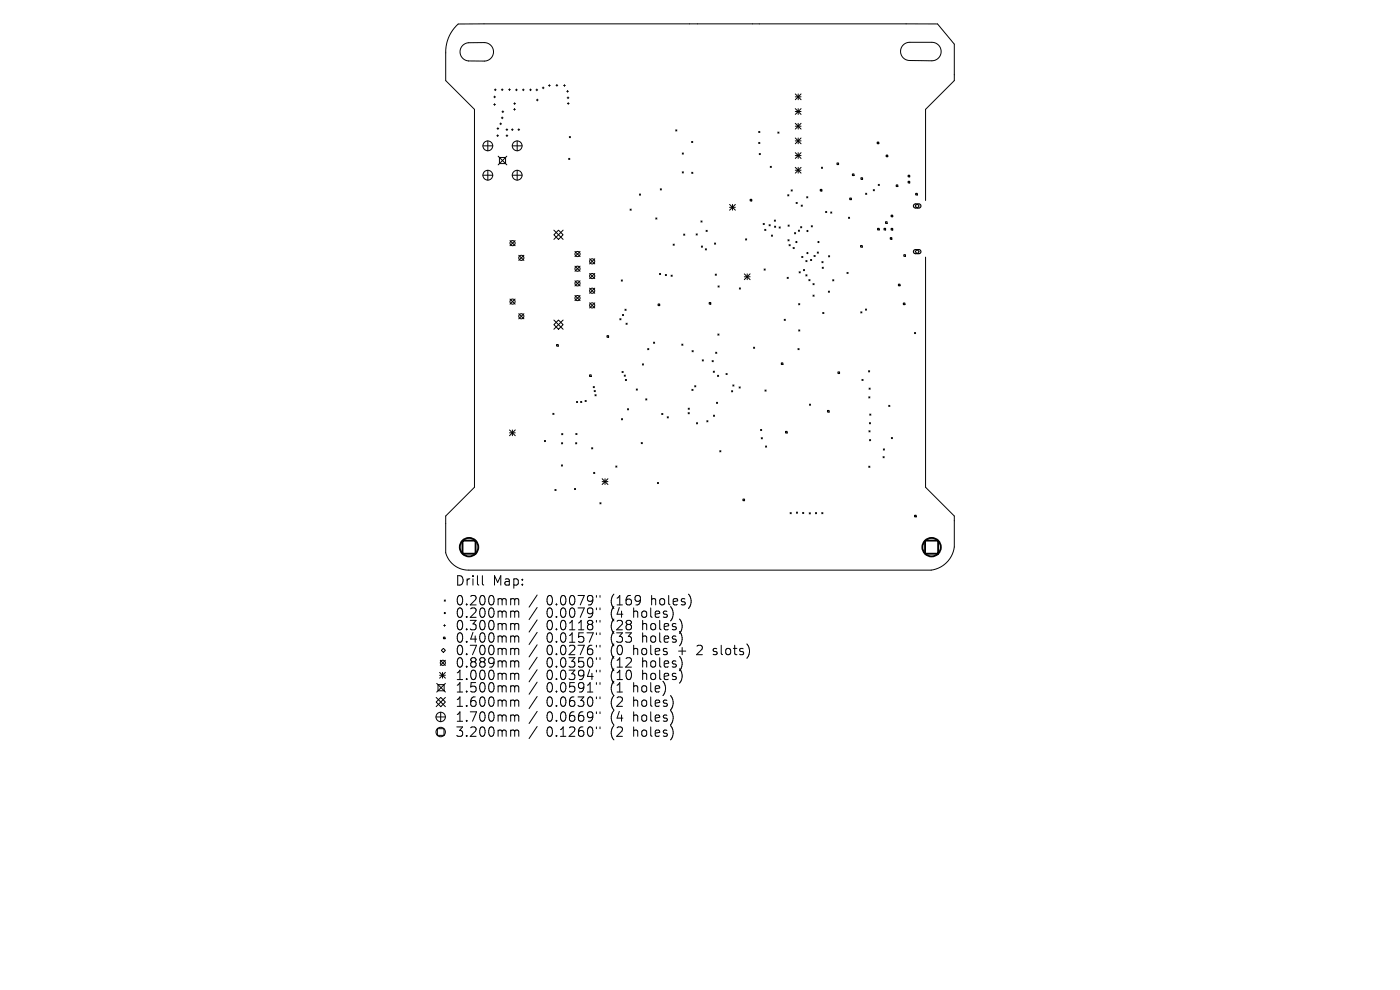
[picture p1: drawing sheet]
<svg xmlns="http://www.w3.org/2000/svg" width="297mm" height="210mm" viewBox="0 0 297 210" stroke-linecap="round" stroke-linejoin="round" font-family="sans-serif">
<defs><g id="words">
<g font-size="2.8">
<text x="96.5" y="124.5">Drill</text>
<text x="104.4" y="124.5">Map:</text>
<text x="96.5" y="128.7">0.200mm</text>
<text x="96.5" y="131.3">0.200mm</text>
<text x="115.7" y="128.7">0.0079&quot;</text>
<text x="115.7" y="131.3">0.0079&quot;</text>
<text x="129.4" y="128.7">(169</text>
<text x="129.4" y="131.3">(4</text>
<text x="134.2" y="131.3">holes)</text>
<text x="138" y="128.7">holes)</text>
<text x="96.5" y="133.9">0.300mm</text>
<text x="96.5" y="136.6">0.400mm</text>
<text x="115.7" y="133.9">0.0118&quot;</text>
<text x="115.7" y="136.6">0.0157&quot;</text>
<text x="129.4" y="133.9">(28</text>
<text x="129.4" y="136.6">(33</text>
<text x="136.1" y="133.9">holes)</text>
<text x="136.1" y="136.6">holes)</text>
<text x="96.5" y="139.2">0.700mm</text>
<text x="96.5" y="141.9">0.889mm</text>
<text x="115.7" y="139.2">0.0276&quot;</text>
<text x="115.7" y="141.9">0.0350&quot;</text>
<text x="129.4" y="139.2">(0</text>
<text x="129.4" y="141.9">(12</text>
<text x="134.2" y="139.2">holes</text>
<text x="136.1" y="141.9">holes)</text>
<text x="143.8" y="139.2">+</text>
<text x="147.9" y="139.2">2</text>
<text x="151.5" y="139.2">slots)</text>
<text x="96.5" y="144.5">1.000mm</text>
<text x="96.5" y="147.1">1.500mm</text>
<text x="115.7" y="144.5">0.0394&quot;</text>
<text x="115.7" y="147.1">0.0591&quot;</text>
<text x="129.4" y="144.5">(10</text>
<text x="129.4" y="147.1">(1</text>
<text x="134.2" y="147.1">hole)</text>
<text x="136.1" y="144.5">holes)</text>
<text x="96.5" y="150.2">1.600mm</text>
<text x="96.5" y="153.3">1.700mm</text>
<text x="115.7" y="150.2">0.0630&quot;</text>
<text x="115.7" y="153.3">0.0669&quot;</text>
<text x="129.4" y="150.2">(2</text>
<text x="129.4" y="153.3">(4</text>
<text x="134.2" y="150.2">holes)</text>
<text x="134.2" y="153.3">holes)</text>
<text x="96.5" y="156.5">3.200mm</text>
<text x="115.7" y="156.5">0.1260&quot;</text>
<text x="129.4" y="156.5">(2</text>
<text x="134.2" y="156.5">holes)</text>
</g>
</g></defs>
<g fill="none" stroke="#000" stroke-width=".21">
<path d="M98.1 9.7l1.1-.6 3.5-.1a1.96 1.96 0 0 1 2 2 1.96 1.96 0 0 1-2 2l-3.3-.1a1.94 1.94 0 0 1-1.7-1.2 1.94 1.94 0 0 1 .4-2zM104.9 19h.4M105.1 18.9v.3M106.4 19h.3M106.5 18.9v.3M107.9 19h.4M108.1 18.8v.4M109.4 19.1h.3M109.6 18.9v.4M110.8 19.1h.4M111 18.9v.3M112.4 19.1h.3"/>
<path d="M112.5 18.9v.3M113.7 19.1h.4M113.9 18.9v.4M115 18.6h.4M115.2 18.5v.3M116.4 18.1h.3M116.5 18v.3M118 18.1h.3M118.1 17.9v.4M119.6 18.1h.3M119.7 18v.3M120.2 19.4h.4"/>
<path d="M120.4 19.2v.4M168.7 19.9l1.2 1.3M169.3 19.9v1.3M169.9 19.9l-1.2 1.3M191.7 9.5l1.1-.5h4.9a1.96 1.96 0 0 1 2 1.9 1.96 1.96 0 0 1-2 2l-4.7-.1a1.93 1.93 0 0 1-1.8-1.2 1.93 1.93 0 0 1 .5-2.1zM102.4 30.9h2.1M102.4 37.2h2.1M103.5 29.9v2.1M103.5 36.1v2.1M104.7 22.2h.4M104.8 20.6h.3M104.9 22v.4"/>
<path d="M104.9 20.4v.4M105.4 28.8h.4M105.4 27.3h.4M105.6 28.6v.4M105.6 27.1v.4M105.7 33.1l1.8 1.9M106 33.4h1.3v1.3h-1.3zM106 26.3h.4M106.2 26.1v.4M106.4 25h.3M106.5 23.7h.4M106.5 24.8v.4"/>
<path d="M106.7 23.5v.4M107.3 27.5h.4M107.4 28.8h.3M107.5 33.1l-1.8 1.9M107.5 27.3v.4M107.5 28.6v.4M108.5 27.5h.4M108.7 30.9h2.1M108.7 37.2h2.1M108.7 27.3v.4M109 23.2h.3M109 22h.4"/>
<path d="M109.2 23v.4M109.2 21.8v.4M109.7 29.9v2.1M109.7 36.1v2.1M109.9 27.5h.3M110.1 27.3v.4M113.8 21.2h.4M114 21v.4M120.3 20.8h.4M120.4 22h.3M120.5 20.6v.3M120.6 21.8v.3"/>
<path d="M120.6 33.6l.3 .2M120.8 29l.2 .2M120.9 33.6l-.3 .2M121 29l-.2 .2M143.3 27.5l.3 .3M143.6 27.5l-.3 .3M144.7 32.5l.3 .2M144.7 36.4l.3 .3M145 32.5l-.3 .2M145 36.4l-.3 .3M146.7 30l.3 .2M146.7 36.5l.3 .3"/>
<path d="M147 30l-.3 .2M147 36.5l-.3 .3M161 27.9l.2 .2M161 30.2l.2 .2M161.1 32.6l.2 .2M161.2 30.2l-.2 .2M161.2 27.9l-.2 .2M161.3 32.6l-.2 .2M163.4 35.3l.2 .2M163.6 35.3l-.2 .2M165 28l.3 .3M165.3 28l-.3 .3"/>
<path d="M168.7 20.5h1.2M168.7 23l1.2 1.3M168.7 23.7h1.2M168.7 26.2l1.2 1.2M168.7 26.8h1.2M168.7 29.3l1.2 1.2M168.7 29.9h1.2M168.7 32.4l1.2 1.2M168.7 33h1.2M168.7 35.5l1.2 1.2M168.7 36.1h1.2M169.3 23v1.3"/>
<path d="M169.3 26.2v1.2M169.3 29.3v1.2M169.3 32.4v1.2M169.3 35.5v1.2M169.9 23l-1.2 1.3M169.9 26.2l-1.2 1.2M169.9 29.3l-1.2 1.2M169.9 32.4l-1.2 1.2M169.9 35.5l-1.2 1.2M174.3 35.5l.2 .2M174.5 35.5l-.2 .2M177.6 34.6h.3v.3h-.3z"/>
<path d="M180.8 36.9h.4v.3h-.4zM182.6 37.7h.4v.4h-.4zM186.1 30.1h.3v.4h-.3zM186.3 39.1l.3 .3M186.6 39.1l-.3 .3M188 32.9h.3v.3h-.3zM190.1 39.2h.4v.4h-.4zM192.6 37.2h.4v.3h-.4zM192.6 38.5h.4v.3h-.4zM108.2 51l1.1 1.1M109.3 51l-1.1 1.1M110.1 54.2l1 1"/>
<path d="M111.1 54.2l-1 1M117.5 49.8l1-1 1 1-1 1zM117.5 48.8l2 2M119.5 48.8l-2 2M122 56.5l1.1 1M122 53.3l1.1 1.1M122 59.6l1.1 1.1M123.1 53.3l-1.1 1.1M123.1 56.5l-1.1 1M123.1 59.6l-1.1 1.1M125.1 54.9l1.1 1.1M125.1 58l1.1 1.1"/>
<path d="M126.2 54.9l-1.1 1.1M126.2 58l-1.1 1.1M131.8 59.4l.2 .2M132 59.4l-.2 .2M133.7 44.4l.2 .2M133.9 44.4l-.2 .2M135.6 41.2l.3 .2M135.9 41.2l-.3 .2M139.1 46.2l.3 .3M139.4 46.2l-.3 .3M139.9 58l.2 .2M140.1 40.1l.2 .2"/>
<path d="M140.1 58l-.2 .2M140.3 40.1l-.2 .2M141.1 58.2l.3 .3M141.4 58.2l-.3 .3M142.4 58.4l.2 .2M142.6 58.4l-.2 .2M142.8 51.8l.2 .2M143 51.8l-.2 .2M145 49.7l.3 .2M145.3 49.7l-.3 .2M147.7 49.6l.2 .3M147.9 49.6l-.2 .3"/>
<path d="M148.7 46.9l.2 .2M148.8 52.2l.2 .2M148.9 46.9l-.2 .2M149 52.2l-.2 .2M149.6 52.8l.3 .2M149.8 48.9l.2 .2M149.9 52.8l-.3 .2M150 48.9l-.2 .2M151.6 51.6l.2 .2M151.7 58.1l.3 .3M151.8 51.6l-.2 .2M152 58.1l-.3 .3"/>
<path d="M154.8 43.4l1.2 1.2M154.8 44h1.2M155.4 43.4v1.2M156 43.4l-1.2 1.2M157.9 58.1l1.2 1.2M157.9 58.7h1.2M158.2 50.7l.2 .2M158.4 50.7l-.2 .2M158.5 58.1v1.2M159.1 58.1l-1.2 1.2M159.1 42.3h.4v.3h-.4zM161.9 47.4l.2 .2"/>
<path d="M162.1 57.1l.2 .2M162.1 47.4l-.2 .2M162.2 48.6l.3 .3M162.3 57.1l-.2 .2M162.5 48.6l-.3 .3M163.2 47.7l.2 .2M163.4 47.7l-.2 .2M163.6 49.9l.3 .2M163.9 49.9l-.3 .2M164.3 46.7l.2 .2M164.3 48l.3 .2M164.5 46.7l-.2 .2"/>
<path d="M164.6 48l-.3 .2M165.3 48.1l.2 .3M165.5 48.1l-.2 .3M167 58.8l.2 .3M167.1 41.3l.3 .3M167.2 50.9l.2 .2M167.2 47.7l.2 .3M167.2 58.8l-.2 .3M167.4 41.3l-.3 .3M167.4 51.9l.2 .2M167.4 50.9l-.2 .2M167.4 47.7l-.2 .3"/>
<path d="M167.6 51.9l-.2 .2M167.8 40.3l.3 .2M168.1 40.3l-.3 .2M168.3 52.5l.2 .2M168.5 52.5l-.2 .2M168.6 49.4l.2 .2M168.8 49.4l-.2 .2M168.9 42.9l.2 .3M169.1 42.9l-.2 .3M169.4 48.8l.2 .3M169.5 57.6l.3 .3M169.6 48.8l-.2 .3"/>
<path d="M169.8 57.6l-.3 .3M169.8 48.1l.3 .2M170 43.5l.2 .3M170.1 54.4l.2 .2M170.1 48.1l-.3 .2M170.2 43.5l-.2 .3M170.3 54.4l-.2 .2M170.4 57.2l.3 .2M170.7 57.2l-.3 .2M171 58.3l.2 .2M171 55.3l.2 .2M171.1 41.7l.3 .3"/>
<path d="M171.2 58.3l-.2 .2M171.2 55.3l-.2 .2M171.4 41.7l-.3 .3M171.6 59.3l.2 .3M171.8 59.3l-.2 .3M172 55l.2 .3M172.1 47.9l.2 .2M172.2 55l-.2 .3M172.3 47.9l-.2 .2M172.7 54.2l.2 .2M172.9 54.2l-.2 .2M173.4 53.5l.2 .2"/>
<path d="M173.6 53.5l-.2 .2M174 40.2h.4v.3h-.4zM174.4 55.5l.2 .2M174.4 56.7l.3 .2M174.6 55.5l-.2 .2M174.7 56.7l-.3 .2M175.1 44.8l.3 .3M175.4 44.8l-.3 .3M175.8 54.2l.2 .3M176 54.2l-.2 .3M176.2 45l.3 .2M176.5 45l-.3 .2"/>
<path d="M176.6 59.3l.3 .3M176.9 59.3l-.3 .3M179.7 57.8l.2 .2M179.9 57.8l-.2 .2M180 46.1l.2 .2M180.2 46.1l-.2 .2M180.3 42h.3v.4h-.3zM182.6 52.1h.3v.3h-.3zM183.6 41l.3 .2M183.9 41l-.3 .2M185.3 40.2l.2 .3M185.5 40.2l-.2 .3"/>
<path d="M186.2 48.4h.3v.4h-.3zM187.5 48.4h.4v.4h-.4zM187.9 47h.3v.4h-.3zM188.9 50.4h.3v.4h-.3zM189 45.6h.4v.4h-.4zM189 48.4h.4v.4h-.4zM191.7 54h.4v.4h-.4zM194.1 43.7l.5-.4 .4 .4-.4 .4zM194.1 53.4l.5-.5 .4 .5-.4 .4zM194.3 41h.3v.4h-.3zM196.4 42.5v-19.3l6.1-6.1v-7.7l-3.6-4.3h-101.7a8 8 0 0 0-2.6 6.1v5.9l6.1 6.1v80.2l-6.1 6.1v7.8a5 5 0 0 0 4.9 3.6h98a5.7 5.7 0 0 0 5-4.9v-6.5l-6.1-6.1v-48.9M108.2 63.4l1.1 1.1"/>
<path d="M109.3 63.4l-1.1 1.1M110.1 66.5l1 1.1M111.1 66.5l-1 1.1M117.5 67.9l2 2M118.1 73.1h.3v.3h-.3zM118.5 67.9l1 1-1 1-1-1zM119.5 67.9l-2 2M122 62.7l1.1 1.1M123.1 62.7l-1.1 1.1M125.1 79.5h.3v.4h-.3zM125.1 61.1l1.1 1.1M125.1 64.2l1.1 1.1"/>
<path d="M126.2 61.1l-1.1 1.1M126.2 64.2l-1.1 1.1M128.8 71.2h.3v.4h-.3zM131.5 67.6l.2 .2M131.7 67.6l-.2 .2M132 78.8l.2 .2M132 66.7l.3 .3M132.2 78.8l-.2 .2M132.3 66.7l-.3 .3M132.4 79.6l.3 .2M132.6 65.6l.2 .2M132.7 79.6l-.3 .2"/>
<path d="M132.8 68.6l.2 .2M132.8 65.6l-.2 .2M133 68.6l-.2 .2M136.3 77.2l.2 .2M136.5 77.2l-.2 .2M137.4 73.9l.2 .3M137.6 73.9l-.2 .3M138.6 72.6l.3 .2M138.9 72.6l-.3 .2M139.6 64.5h.4v.3h-.4zM144.6 73l.3 .2M144.9 73l-.3 .2"/>
<path d="M146.8 74.4l.3 .2M147.1 74.4l-.3 .2M149 76.3l.2 .3M149.2 76.3l-.2 .3M150.4 64.2h.4v.3h-.4zM151.1 76.5l.2 .2M151.3 78.7l.3 .3M151.3 76.5l-.2 .2M151.6 78.7l-.3 .3M151.8 74.7l.3 .3M152.1 74.7l-.3 .3M152.2 79.6l.3 .3"/>
<path d="M152.3 70.9l.2 .2M152.3 60.6l.3 .3M152.5 79.6l-.3 .3M152.5 70.9l-.2 .2M152.6 60.6l-.3 .3M154 79.2l.3 .3M154.3 79.2l-.3 .3M156.8 61.1l.3 .2M157.1 61.1l-.3 .2M159.9 73.6l.2 .3M160.1 73.6l-.2 .3M165.7 77h.4v.3h-.4z"/>
<path d="M166.4 67.7l.2 .3M166.6 67.7l-.2 .3M169.3 73.9l.2 .3M169.4 64.4l.3 .3M169.4 70l.3 .2M169.5 73.9l-.2 .3M169.7 64.4l-.3 .3M169.7 70l-.3 .2M172.5 60.2l.2 .2M172.5 62.6l.2 .2M172.7 60.2l-.2 .2M172.7 62.6l-.2 .2"/>
<path d="M174.5 66.3l.3 .2M174.8 66.3l-.3 .2M175.7 61.8l.3 .2M176 61.8l-.3 .2M177.8 78.9h.3v.3h-.3zM182.6 66.1l.3 .3M182.9 66.1l-.3 .3M183.6 65.6l.2 .2M183.8 65.6l-.2 .2M184.3 78.6l.2 .3M184.5 78.6l-.2 .3M190.6 60.3h.3v.3h-.3z"/>
<path d="M191.6 64.3h.4v.3h-.4zM194 70.5l.2 .3M194.2 70.5l-.2 .3M108.1 91.2l1.2 1.2M108.1 91.8h1.2M108.7 91.2v1.2M109.3 91.2l-1.2 1.2M115.5 93.4l.2 .3M115.7 93.4l-.2 .3M117.3 87.7l.2 .2M117.5 87.7l-.2 .2M119.1 98.6l.2 .3"/>
<path d="M119.1 93.9l.3 .3M119.2 92l.2 .2M119.3 98.6l-.2 .3M119.4 93.9l-.3 .3M119.4 92l-.2 .2M122.1 93.9l.3 .3M122.2 92l.2 .2M122.3 85.2l.2 .2M122.4 93.9l-.3 .3M122.4 92l-.2 .2M122.5 85.2l-.2 .2M123.2 85.1l.2 .3"/>
<path d="M123.4 85.1l-.2 .3M124.1 84.9l.3 .3M124.4 84.9l-.3 .3M125.5 95l.3 .2M125.8 95l-.3 .2M125.9 82l.2 .2M126 82.8l.3 .3M126.1 82l-.2 .2M126.2 83.7l.3 .3M126.3 82.8l-.3 .3M126.5 83.7l-.3 .3M130.6 98.9l.3 .2"/>
<path d="M130.9 98.9l-.3 .2M131.8 88.8l.3 .3M132.1 88.8l-.3 .3M132.7 80.5l.2 .2M132.9 80.5l-.2 .2M133.1 86.7l.3 .2M133.4 86.7l-.3 .2M135 82.5l.2 .3M135.2 82.5l-.2 .3M136 93.9l.3 .2M136.3 93.9l-.3 .2M137 84.6l.2 .3"/>
<path d="M137.2 84.6l-.2 .3M140.4 87.7l.2 .2M140.6 87.7l-.2 .2M141.5 88.4l.3 .3M141.8 88.4l-.3 .3M146 87.5l.2 .3M146 86.6l.2 .2M146.2 87.5l-.2 .3M146.2 86.6l-.2 .2M146.8 82.6l.2 .2M147 82.6l-.2 .2M147.4 81.8l.2 .3"/>
<path d="M147.6 81.8l-.2 .3M147.8 89.7l.2 .2M148 89.7l-.2 .2M149.9 89.2l.3 .3M150.2 89.2l-.3 .3M151.4 88.1l.2 .2M151.6 88.1l-.2 .2M152 85.3l.2 .3M152.2 85.3l-.2 .3M152.7 95.6l.2 .3M152.9 95.6l-.2 .3M155.2 82.9l.2 .2"/>
<path d="M155.4 82.9l-.2 .2M155.5 81.7l.2 .2M155.7 81.7l-.2 .2M156.8 82.1l.2 .2M157 82.1l-.2 .2M161.3 91.1l.3 .2M161.5 92.8l.2 .3M161.6 91.1l-.3 .2M161.7 92.8l-.2 .3M162.3 82.7l.2 .3M162.4 94.6l.2 .3M162.5 82.7l-.2 .3"/>
<path d="M162.6 94.6l-.2 .3M166.6 91.5h.4v.4h-.4zM171.7 85.7l.3 .3M172 85.7l-.3 .3M175.5 87.1h.4v.3h-.4zM182.9 80.5l.2 .2M183.1 80.5l-.2 .2M184.3 84.2l.2 .2M184.3 98.9l.2 .2M184.3 91.4l.3 .2M184.4 82.3l.2 .3M184.4 89.7l.3 .2"/>
<path d="M184.5 93.3l.2 .2M184.5 87.8l.3 .3M184.5 84.2l-.2 .2M184.5 98.9l-.2 .2M184.6 91.4l-.3 .2M184.6 82.3l-.2 .3M184.7 89.7l-.3 .2M184.7 93.3l-.2 .2M184.8 87.8l-.3 .3M187.3 96.9l.3 .2M187.4 95.2l.2 .3M187.6 96.9l-.3 .2"/>
<path d="M187.6 95.2l-.2 .3M188.5 86l.3 .2M188.8 86l-.3 .2M189.1 92.8l.2 .3M189.3 92.8l-.2 .3M117.7 103.8l.3 .3M118 103.8l-.3 .3M121.9 103.6l.2 .3M122.1 103.6l-.2 .3M125.9 100.2l.3 .2M126.2 100.2l-.3 .2M127.3 106.6l.2 .3"/>
<path d="M127.5 106.6l-.2 .3M127.7 101.6l1.3 1.2M127.7 102.2h1.3M128.4 101.6v1.2M129 101.6l-1.3 1.2M139.5 102.3l.2 .3M139.7 102.3l-.2 .3M157.6 105.9h.4v.3h-.4zM167.6 108.7l.3 .3M167.9 108.7l-.3 .3M168.9 108.6l.3 .3M169.2 108.6l-.3 .3"/>
<path d="M170.3 108.7l.2 .2M170.5 108.7l-.2 .2M171.7 108.8l.2 .2M171.9 108.8l-.2 .2M173 108.7l.2 .3M173.2 108.7l-.2 .3M174.3 108.7l.3 .3M174.6 108.7l-.3 .3M194 109.3h.4v.3h-.4zM93.6 138l.5-.5 .4 .5-.4 .4zM94.1 135.2h.3v.3h-.3zM94.1 132.7h.4"/>
<path d="M94.2 127.3l.3 .2M94.3 132.5v.4M94.5 127.3l-.3 .2M102.3 122.1v1.7l.3 .3M108.6 127l.5 .1 .1 .2M108.6 129.6l.5 .1 .1 .2M108.6 132.3h.3l.3 .3M108.6 134.9l.5 .1 .1 .2M108.6 137.5l.5 .1 .1 .2M109.2 127.3v1M109.2 129.9v1.1M109.2 132.6v1"/>
<path d="M109.2 135.2v1M109.2 137.8v1.1M109.2 127.3l.3-.3 .5 .1v1.2M109.2 129.9l.3-.3 .5 .1v1.3M109.2 132.6l.3-.3 .5 .1v1.2M109.2 135.2l.3-.3 .5 .1v1.2M109.2 137.8l.3-.3 .5 .1v1.3M114 126.2l-1.8 2.6M114 128.9l-1.8 2.5M114 131.5l-1.8 2.6M114 134.1l-1.8 2.6M114 136.8l-1.8 2.6"/>
<path d="M114 139.4l-1.8 2.6M126.5 126.3v.4M126.5 129v.3M126.5 131.6v.4M126.5 134.2v.4M126.5 136.9v.4M126.5 139.5v.4M127.3 126.3v.4M127.3 129v.3M127.3 131.6v.4M127.3 134.2v.4M127.3 136.9v.4"/>
<path d="M127.3 139.5v.4M135.8 126.5v1.3M135.9 127.2l-.1 .2M142.8 130l-.2 1.1M144.4 131.7l.3 .9-.3 1.4M144.4 134.3l.3 1-.3 1.3M146.3 126.4l.3 1-.3 1.3M158.9 137.5v1.3M92.5 152.1h2M92.5 147.9l2 2M92.7 145l1.8 1.8M92.8 154.6h1.4v1.4h-1.4z"/>
<path d="M92.9 145.2h1.3v1.3h-1.3zM93.3 142.6l1.2 1.3M93.3 143.2h1.2M93.4 140.1l1.1 1M93.5 151.1v2M93.5 147.9l1 1-1 1-1-1zM93.9 142.6v1.3M94.5 145l-1.8 1.8M94.5 140.1l-1.1 1M94.5 142.6l-1.2 1.3M94.5 147.9l-2 2M108.6 140.2l.5 .1 .1 .2"/>
<path d="M108.6 142.8l.5 .1 .1 .2M108.6 145.5l.5 .1 .1 .2M108.6 148.5l.5 .1 .1 .2M108.6 151.7l.5 .1 .1 .2M108.6 154.9l.5 .1 .1 .2M109.2 140.5v1M109.2 143.1v1.1M109.2 145.8v1M109.2 148.8v1M109.2 152v1M109.2 155.2v1M109.2 140.5l.3-.3 .5 .1v1.2"/>
<path d="M109.2 143.1l.3-.3 .5 .1v1.3M109.2 145.8l.3-.3 .5 .1v1.2M109.2 148.8l.3-.3 .5 .1v1.2M109.2 152l.3-.3 .5 .1v1.2M109.2 155.2l.3-.3 .5 .1v1.2M114 142.1l-1.8 2.5M114 144.7l-1.8 2.6M114 147.7l-1.8 2.6M114 150.9l-1.8 2.6M114 154.1l-1.8 2.6M126.5 142.2v.3M126.5 144.8v.4"/>
<path d="M126.5 147.8v.4M126.5 151v.4M126.5 154.2v.4M127.3 142.2v.3M127.3 144.8v.4M127.3 147.8v.4M127.3 151v.4M127.3 154.2v.4M142.5 147.9l.3 1-.3 1.3M142.5 151.1l.3 .9-.3 1.4M142.5 154.3l.3 .9-.3 1.4M144.4 142.3l.3 .9-.3 1.3"/>
<path d="M144.6 140.1l.1 .8-.3 1"/>
<circle cx="103.5" cy="37.2" r="1.04"/>
<circle cx="103.5" cy="30.9" r="1.04"/>
<circle cx="109.7" cy="37.2" r="1.04"/>
<circle cx="109.7" cy="30.9" r="1.04"/>
<circle cx="108.7" cy="51.6" r=".54"/>
<circle cx="110.6" cy="54.7" r=".55"/>
<circle cx="122.5" cy="53.9" r=".55"/>
<circle cx="122.5" cy="57" r=".55"/>
<circle cx="125.6" cy="55.4" r=".55"/>
<circle cx="125.6" cy="58.6" r=".55"/>
<circle cx="169" cy="51.3" r=".12"/>
<circle cx="171.3" cy="49" r=".12"/>
<circle cx="171.3" cy="53.7" r=".12"/>
<circle cx="173.6" cy="51.3" r=".12"/>
<circle cx="108.7" cy="64" r=".54"/>
<circle cx="110.6" cy="67.1" r=".55"/>
<circle cx="122.5" cy="63.2" r=".54"/>
<circle cx="122.5" cy="60.1" r=".54"/>
<circle cx="125.6" cy="64.8" r=".55"/>
<circle cx="125.6" cy="61.7" r=".55"/>
<circle cx="94.4" cy="130" r=".12"/>
<circle cx="93.5" cy="152.1" r="1"/>
<circle cx="93.5" cy="155.3" r="1"/>
<circle cx="93.9" cy="140.6" r=".54"/>
</g>
<path d="M193.9 43.4l1.2-.1 .2 .2 .1 .3-.3 .3h-1l-.3-.3zM193.9 53.1l1.2-.1 .2 .2 .1 .3-.3 .3h-1l-.3-.3z" fill="none" stroke="#000" stroke-width=".25"/>
<g fill="none" stroke="#000" stroke-width=".39">
<path d="M98.1 114.7h2.8v2.8h-2.8zM196.2 114.7h2.8v2.8h-2.8z"/>
<circle cx="99.5" cy="116.1" r="1.96"/>
<circle cx="197.6" cy="116.1" r="1.96"/>
</g>
<use href="#words"/>
</svg>
